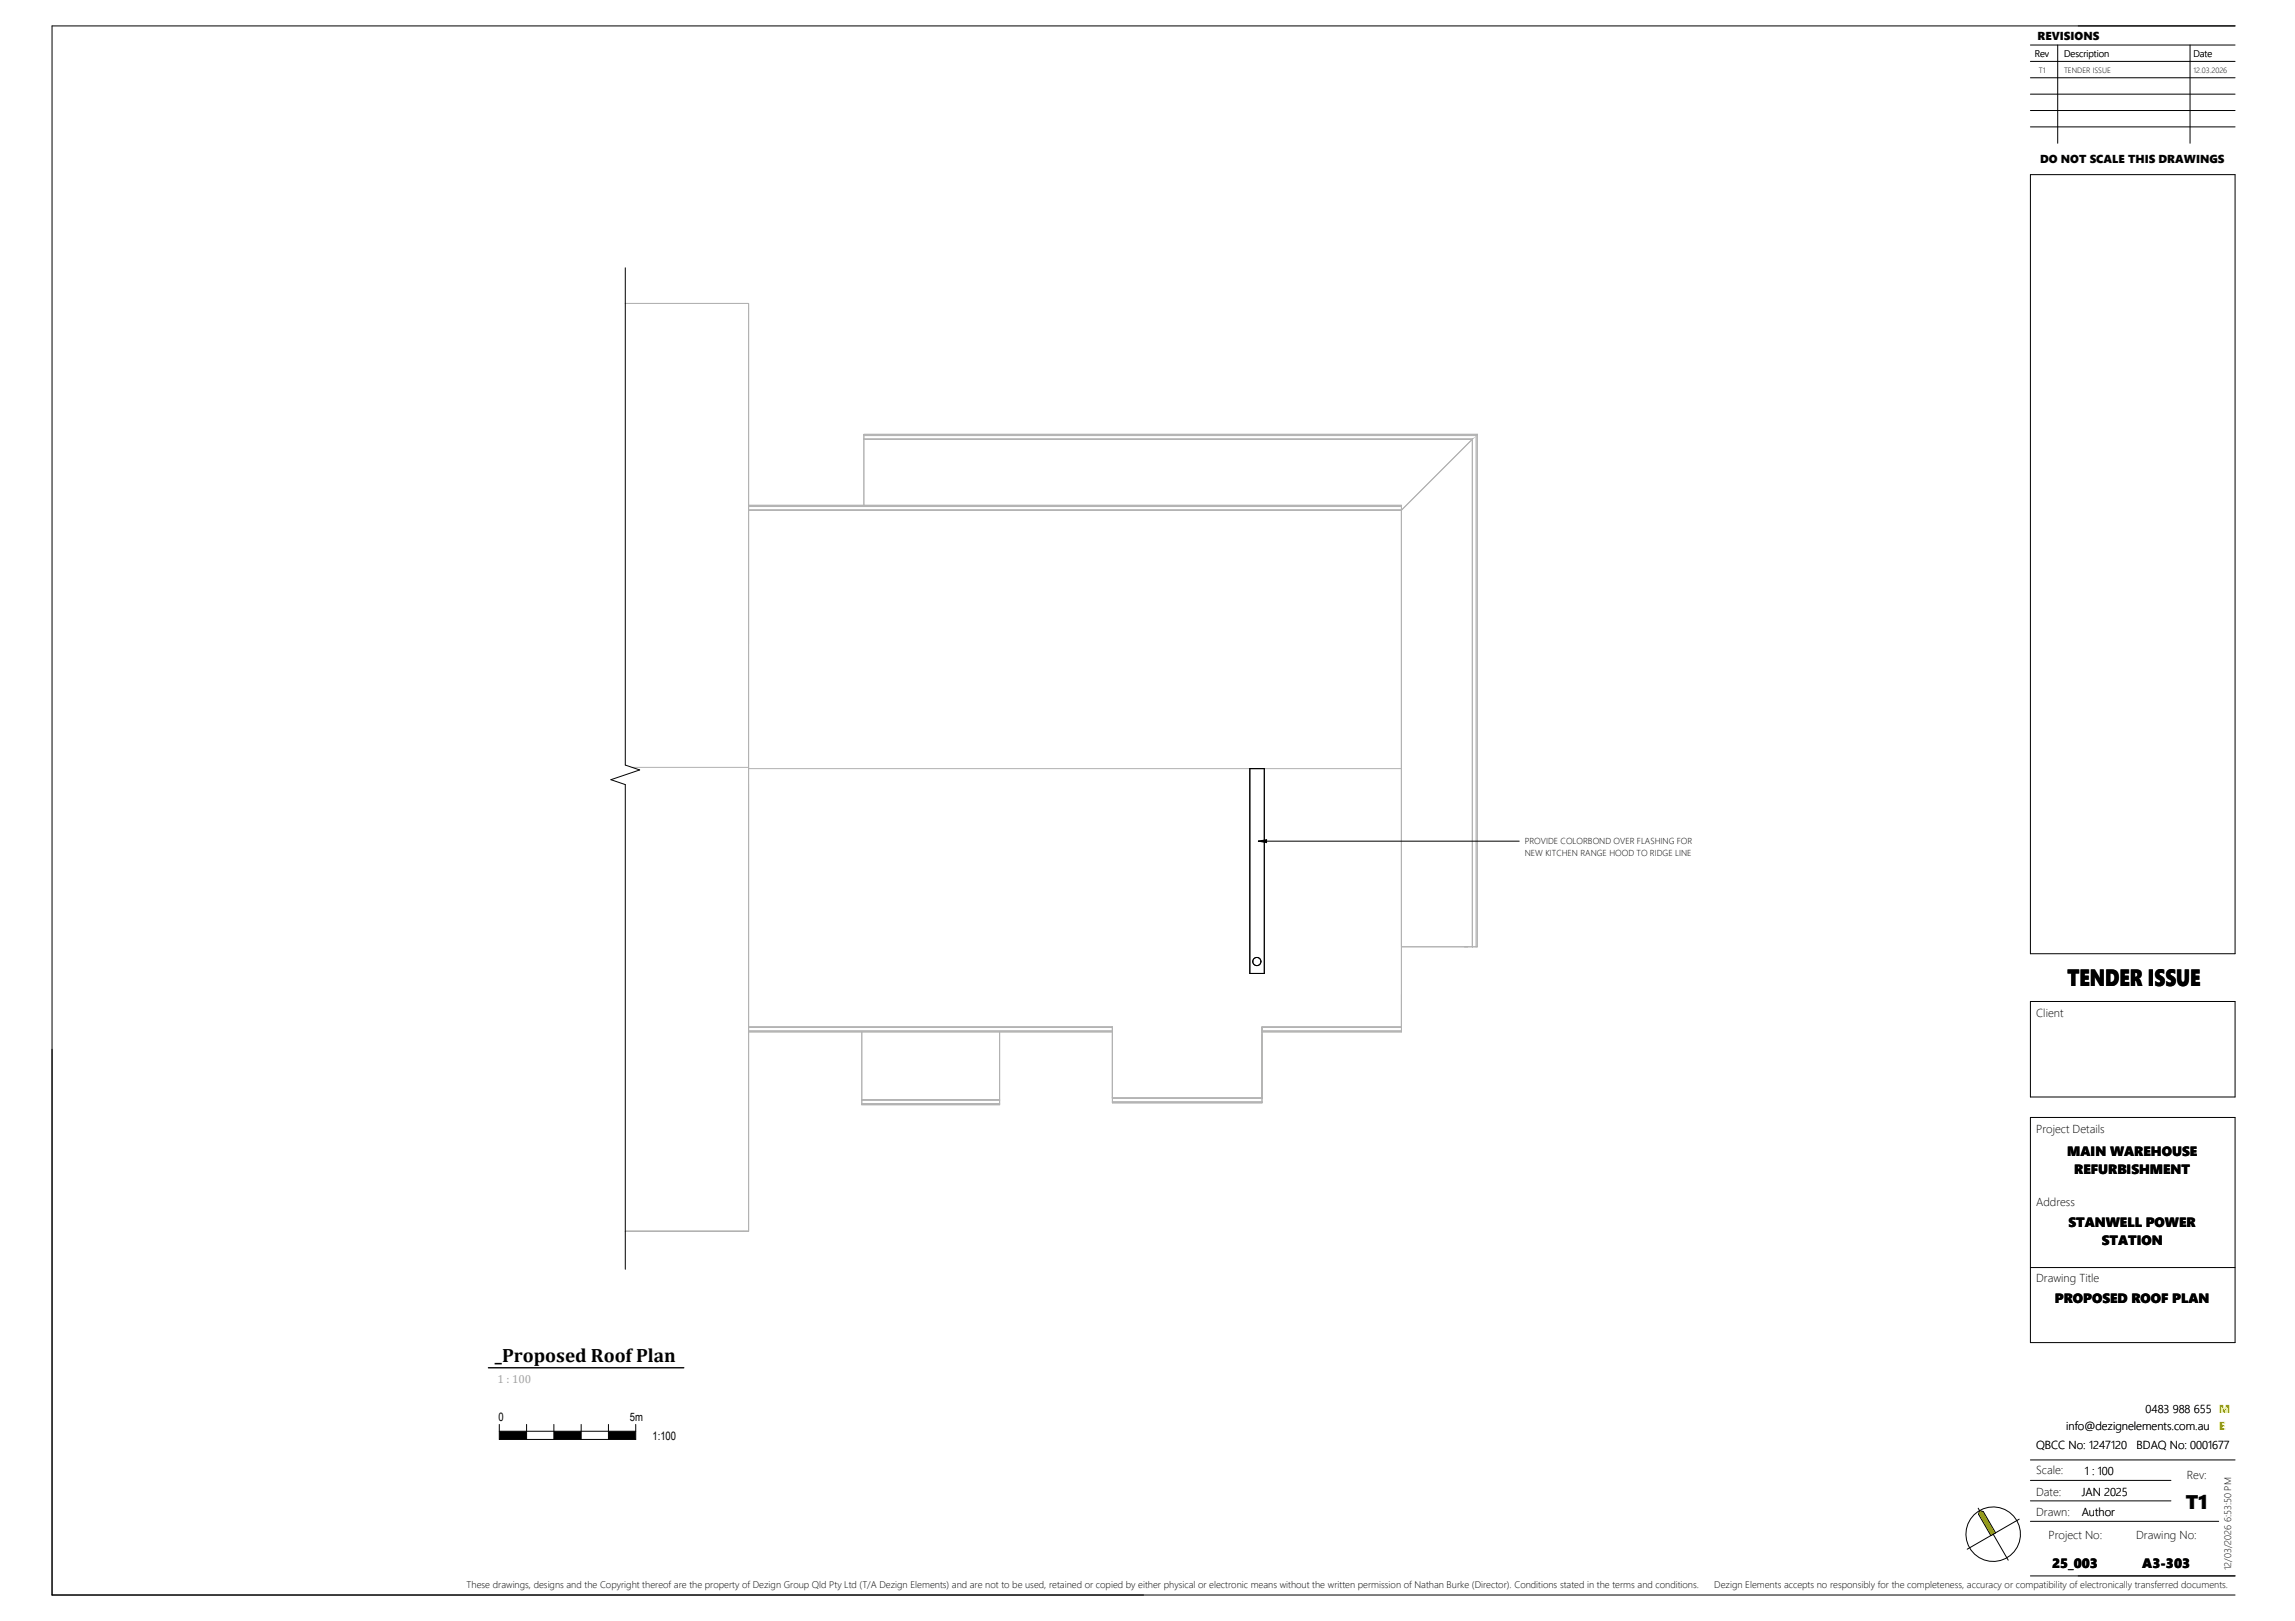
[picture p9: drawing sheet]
<svg xmlns="http://www.w3.org/2000/svg" width="841mm" height="594mm" viewBox="0 0 841 594" stroke-linecap="round" stroke-linejoin="round" font-family="sans-serif">
<defs><g id="words">
<text font-size="8.6" x="757.6" y="361.5">TENDER ISSUE</text>
<text font-size="7.2" x="800.9" y="552.8">T1</text>
<text font-size="7.1" x="181.4" y="499.1">_Proposed Roof Plan</text>
<g font-size="4.9">
<text x="757.5" y="423.6">MAIN WAREHOUSE</text>
<text x="760.1" y="430.2">REFURBISHMENT</text>
<text x="758" y="449.6">STANWELL POWER</text>
<text x="770.2" y="456.2">STATION</text>
<text x="753" y="477.7">PROPOSED ROOF PLAN</text>
<text x="752" y="574.4">25_003</text>
<text x="785.1" y="574.4">A3-303</text>
</g>
<g font-size="4.2">
<text x="746.7" y="14.8">REVISIONS</text>
<text x="747.6" y="59.6">DO NOT SCALE THIS DRAWINGS</text>
<text x="746.1" y="372.7">Client</text>
<text x="746.1" y="415.2">Project Details</text>
<text x="746.1" y="442">Address</text>
<text x="746.1" y="469.9">Drawing Title</text>
<text x="182.6" y="520.7">0</text>
<text x="230.8" y="520.7">5m</text>
<text x="786.3" y="517.7">0483 988 655</text>
<text x="239.1" y="527.6">1:100</text>
<text x="757.2" y="524">info@dezignelements.com.au</text>
<text x="746.1" y="531.1">QBCC No: 1247120</text>
<text x="783" y="531.1">BDAQ No: 0001677</text>
<text x="746.1" y="540.3">Scale:</text>
<text x="764" y="540.4">1 : 100</text>
<text x="801.3" y="541.8">Rev:</text>
<text x="746.1" y="548.1">Date:</text>
<text x="762.8" y="548.1">JAN 2025</text>
<text x="746.1" y="555.4">Drawn:</text>
<text x="762.8" y="555.4">Author</text>
<text x="750.7" y="564">Project No:</text>
<text x="782.8" y="564">Drawing No:</text>
</g>
<text font-size="4.2" fill="#a3a3a3" x="182.3" y="506.8">1 : 100</text>
<g font-size="4.2" fill="#e2ec2d">
<text x="813.1" y="517.7">M</text>
<text x="813.3" y="524">E</text>
</g>
<g font-size="3.5">
<text x="745.6" y="20.9">Rev</text>
<text x="756.4" y="20.9">Description</text>
<text x="803.8" y="20.9">Date</text>
<text x="817.6" y="575.4" transform="rotate(-90 817.6 575.4)">12/03/2026 6:53:50 PM</text>
<text x="171" y="581.9">These drawings, designs and the Copyright thereof are the property of Dezign Group Qld Pty Ltd (T/A Dezign Elements) and are not to be used, retained or copied by either physical or electronic means without the written permission of Nathan Burke (Director). Conditions stated in the terms and conditions.</text>
<text x="628.2" y="581.9">Dezign Elements accepts no responsibly for the completeness, accuracy or compatibility of electronically transferred documents.</text>
</g>
<g font-size="3.2">
<text x="558.8" y="309.4">PROVIDE COLORBOND OVER FLASHING FOR</text>
<text x="558.8" y="313.7">NEW KITCHEN RANGE HOOD TO RIDGE LINE</text>
</g>
<g font-size="2.8">
<text x="747.2" y="26.8">T1</text>
<text x="756.4" y="26.8">TENDER ISSUE</text>
<text x="803.8" y="26.8">12.03.2026</text>
</g>
</g></defs>
<g fill="none" stroke="#b2b2b2" stroke-width=".37">
<path d="M229.1 111.2h45.2v340h-45.2M316.6 159.2v.4M316.6 159.6v25.5M316.6 159.6h224.3M540.9 159.6v187.3M541.2 159.3l-.3 .3M541.4 159.1l-.2 .2M541.4 159.1h-224.8l224.6 .2M541.4 159.1v187.8l-.2-187.6M316.6 160.9h.1M539.6 160.9l-26 26h-239.3M539.6 160.9h.1"/>
<path d="M539.6 160.9h-223M539.6 160.9v186M274.3 185.1l239.3 .2M274.3 186.9h239.3M513.6 185.2v.4M513.6 186.9h.1M513.6 185.3h-239.3v.3h239.3M513.6 185.6v192.1M231.6 281.2h42.7M274.3 281.7h239.3M513.6 346.9h27.3M539.6 346.9h.1"/>
<path d="M540.9 346.9h.4M274.3 377.7h133.3v.3h-133.3zM274.3 376.4h133.3v27.3M315.8 378.2v26.2M366.3 378.2v26.2M407.6 378.1l-133.3 .1M513.6 377.7h-51.1v.3l51.1 .2-51.1-.1M513.6 376.4h.1M513.6 377.7v.4M513.6 376.4h-51.1v27.3M315.8 404.4v.4M315.8 404.7v.2"/>
<path d="M315.8 403.1h.1M315.8 403h50.5M315.8 404.9h50.5M315.8 403.1h50.5M315.8 404.7h50.5M315.8 404.4h50.5M366.3 403.1h.1M366.3 404.4v.4M366.3 404.7v.2M407.6 403.7v.4zM407.6 404l54.9 .2zM407.6 402.4h.1"/>
<path d="M407.6 402.4h54.9M407.6 403.7h54.9M462.5 402.4h.1M462.5 403.7v.4z"/>
</g>
<g fill="none" stroke="#000" stroke-width=".37">
<path d="M229.1 98.1v182.3l5.3 1.7-10.5 3.6 5.2 1.8v177.6M458 281.7h5.3v75h-5.3zM461.1 308.2l3-.5v1.1zM461.1 308.2h95.6"/>
<circle cx="460.6" cy="352.3" r="1.5"/>
</g>
<path d="M461.1 308.2l3-.5v1.1z" fill="#000"/>
<g fill="#fff">
<path d="M558.8 305.9h62.3v4.3h-62.3z"/>
<path d="M558.8 310.2h61.1v4.3h-61.1z"/>
</g>
<g fill="none" stroke="#000" stroke-width=".37">
<path d="M724.9 552.7l11 19M739.9 556.7l-19 11"/>
<circle cx="730.4" cy="562.2" r="10"/>
</g>
<path d="M725.4 553.5l1.4 .4 4.5 7.8-1.8 1-4.5-7.8z" fill="#e2ec2d"/>
<g fill="none" stroke="#000" stroke-width=".37">
<path d="M744 16.5h75M754 16.5v36M802.5 16.5v36M819 9.5h-799.9v575h799.9M744 28.5h75M744 22.5h75M744 34.5h75M744 40.5h75M744 46.5h75M744 64h75v285.5h-75zM744 367h75v35h-75zM744 409.5h75v82.5h-75z"/>
<path d="M744 464.5h75M744 535h75M725.4 553.5l1.4 .4 4.5 7.8-1.8 1-4.5-7.8zM744 550h51.5M744 557.5h69M744 542.5h51.5M744 577.5h75"/>
</g>
<g fill="#fff">
<path d="M746.1 526.5h34.5v5.7h-34.5z"/>
<path d="M783 526.5h35.1v5.7h-35.1z"/>
<path d="M786.3 513.1h25v5.7h-25z"/>
<path d="M757.2 519.4h54.1v5.7h-54.1z"/>
<path d="M757.6 352.1h48.8v11.6h-48.8z"/>
<path d="M746.1 465.4h23.2v5.6h-23.2z"/>
<path d="M746.1 410.7h25.1v5.7h-25.1z"/>
<path d="M746.1 437.4h14.3v5.7h-14.3z"/>
<path d="M746.1 535.7h10v5.7h-10z"/>
<path d="M782.8 559.5h22.2v5.6h-22.2z"/>
<path d="M750.7 559.5h19.6v5.6h-19.6z"/>
<path d="M801.3 537.2h7.4v5.7h-7.4z"/>
<path d="M746.1 543.6h9.3v5.7h-9.3z"/>
<path d="M746.1 550.9h12.4v5.6h-12.4z"/>
<path d="M746.1 368.2h10v5.7h-10z"/>
</g>
<path d="M179 501.2h71.6" fill="none" stroke="#000" stroke-width=".5"/>
<path d="M183 522v5.5h50v-5.5M183 524.5h50M193 522v5.5M203 522v5.5M213 522v5.5M223 522v5.5" fill="none" stroke="#000" stroke-width=".37"/>
<path d="M183 524.5v3h10v-3zM223 524.5v3h10v-3zM203 524.5v3h10v-3z" fill="#000"/>
<use href="#words"/>
</svg>
